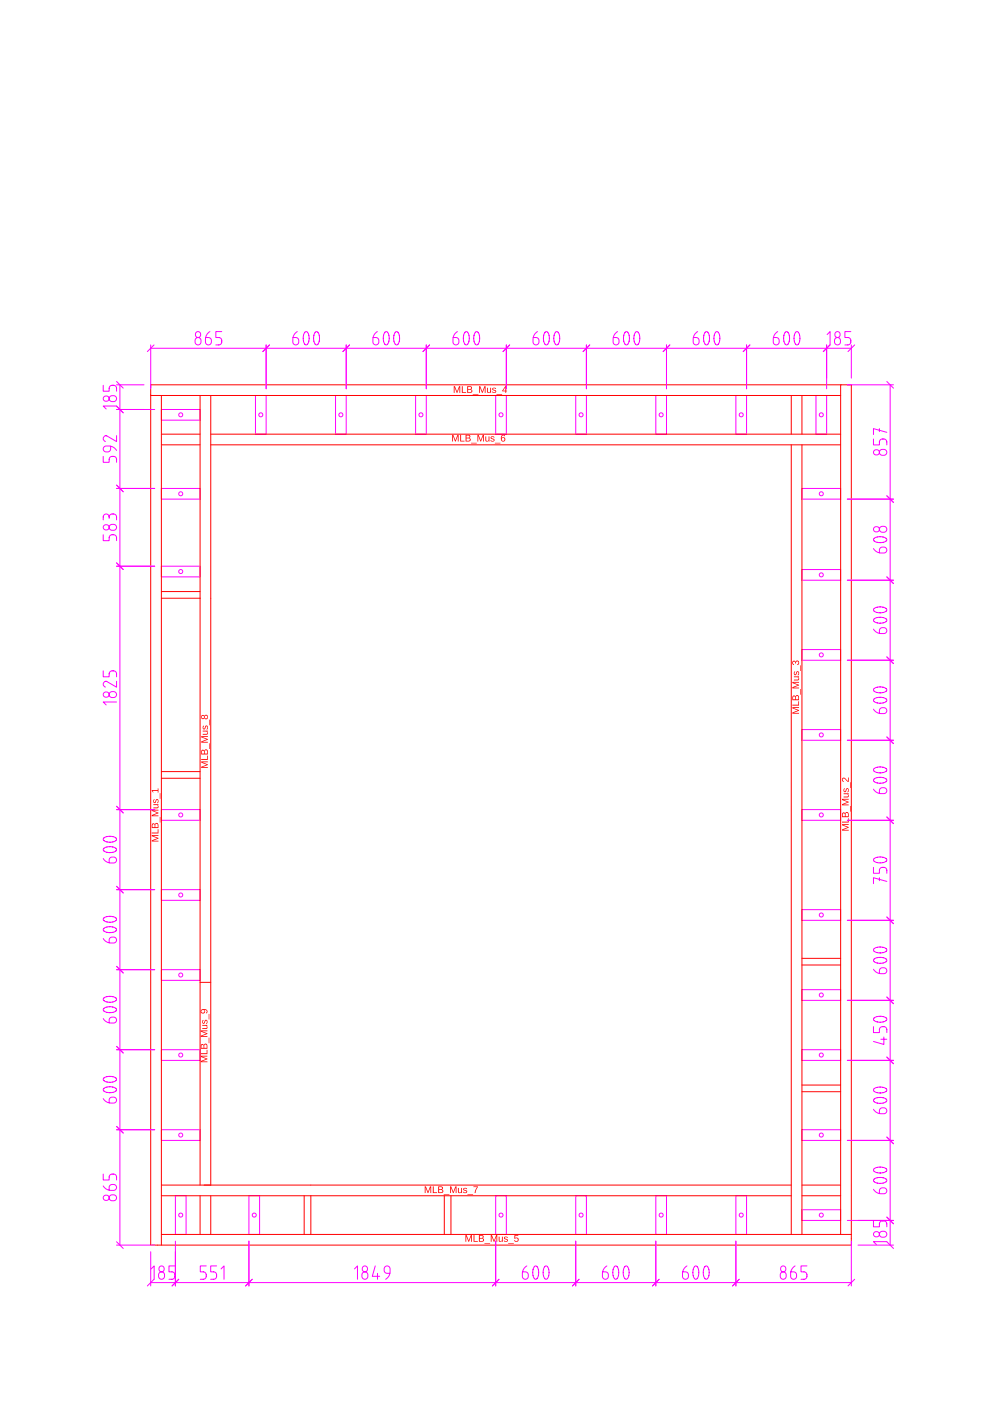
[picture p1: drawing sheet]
<svg xmlns="http://www.w3.org/2000/svg" width="297mm" height="420mm" viewBox="0 0 297 420" stroke-linecap="round" stroke-linejoin="round" font-family="sans-serif">
<g fill="none" stroke="#f00" stroke-width=".3">
<path d="M45.2 115.4h210v258h-210zM45.2 118.6h206.8M48.4 118.6v254.8M60 118.6v236.8M63.2 118.6v236.8M237.2 118.6v11.6M240.4 118.6v11.6M252 115.4v254.8M48.4 133.4h11.6M48.4 130.2h11.6M63.2 133.4h188.8M63.2 130.2h188.8"/>
<path d="M237.2 133.4v236.8M240.4 133.4v236.8M48.4 177.4h11.6M48.4 179.4h11.6M48.4 233.4h11.6M48.4 231.4h11.6M240.4 287.4h11.6M240.4 289.4h11.6M240.4 327.4h11.6M240.4 325.4h11.6M48.4 355.4h188.8M48.4 358.6h188.8"/>
<path d="M60 358.6v11.6M63.2 358.6v11.6M91.2 358.6v11.6M93.2 358.6v11.6M133.2 358.6v11.6M135.2 358.6v11.6M240.4 355.4h11.6M240.4 358.6h11.6M48.4 370.2h206.8"/>
</g>
<g fill="none" stroke="#f0f" stroke-width=".3">
<path d="M76.6 118.6h3.2v11.6h-3.2zM100.6 118.6h3.2v11.6h-3.2zM124.6 118.6h3.2v11.6h-3.2zM148.6 118.6h3.2v11.6h-3.2zM172.6 118.6h3.2v11.6h-3.2zM196.6 118.6h3.2v11.6h-3.2zM220.6 118.6h3.2v11.6h-3.2zM244.6 118.6h3.2v11.6h-3.2zM48.4 122.8h11.6v3.2h-11.6zM48.4 146.5h11.6v3.2h-11.6zM240.4 146.5h11.6v3.2h-11.6zM48.4 169.8h11.6v3.2h-11.6z"/>
<path d="M240.4 170.8h11.6v3.2h-11.6zM240.4 194.8h11.6v3.2h-11.6zM240.4 218.8h11.6v3.2h-11.6zM48.4 242.8h11.6v3.2h-11.6zM240.4 242.8h11.6v3.2h-11.6zM48.4 266.8h11.6v3.2h-11.6zM240.4 272.8h11.6v3.2h-11.6zM48.4 290.8h11.6v3.2h-11.6zM240.4 296.8h11.6v3.2h-11.6zM48.4 314.8h11.6v3.2h-11.6zM240.4 314.8h11.6v3.2h-11.6zM48.4 338.8h11.6v3.2h-11.6z"/>
<path d="M240.4 338.8h11.6v3.2h-11.6zM52.6 358.6h3.2v11.6h-3.2zM74.6 358.6h3.2v11.6h-3.2zM148.6 358.6h3.2v11.6h-3.2zM172.6 358.6h3.2v11.6h-3.2zM196.6 358.6h3.2v11.6h-3.2zM220.6 358.6h3.2v11.6h-3.2zM240.4 362.8h11.6v3.2h-11.6z"/>
<circle cx="54.2" cy="124.4" r=".6"/>
<circle cx="78.2" cy="124.4" r=".6"/>
<circle cx="102.2" cy="124.4" r=".6"/>
<circle cx="126.2" cy="124.4" r=".6"/>
<circle cx="150.2" cy="124.4" r=".6"/>
<circle cx="174.2" cy="124.4" r=".6"/>
<circle cx="198.2" cy="124.4" r=".6"/>
<circle cx="222.2" cy="124.4" r=".6"/>
<circle cx="246.2" cy="124.4" r=".6"/>
<circle cx="54.2" cy="148.1" r=".6"/>
<circle cx="246.2" cy="148.1" r=".6"/>
<circle cx="54.2" cy="171.4" r=".6"/>
<circle cx="246.2" cy="172.4" r=".6"/>
<circle cx="246.2" cy="196.4" r=".6"/>
<circle cx="246.2" cy="220.4" r=".6"/>
<circle cx="54.2" cy="244.4" r=".6"/>
<circle cx="246.2" cy="244.4" r=".6"/>
<circle cx="54.2" cy="268.4" r=".6"/>
<circle cx="246.2" cy="274.4" r=".6"/>
<circle cx="54.2" cy="292.4" r=".6"/>
<circle cx="246.2" cy="298.4" r=".6"/>
<circle cx="54.2" cy="316.4" r=".6"/>
<circle cx="246.2" cy="316.4" r=".6"/>
<circle cx="54.2" cy="340.4" r=".6"/>
<circle cx="246.2" cy="340.4" r=".6"/>
<circle cx="54.2" cy="364.4" r=".6"/>
<circle cx="76.2" cy="364.4" r=".6"/>
<circle cx="150.2" cy="364.4" r=".6"/>
<circle cx="174.2" cy="364.4" r=".6"/>
<circle cx="198.2" cy="364.4" r=".6"/>
<circle cx="222.2" cy="364.4" r=".6"/>
<circle cx="246.2" cy="364.4" r=".6"/>
</g>
<g fill="#f00">
<path d="M252.4 247.2h2v.2h-1.8l1.8 .6v.2l-1.8 .7h1.8v.2h-2v-.4l1.7-.6-1.7-.6zM252.4 246.4h1.8v-1h.2v1.3h-2zM252.6 243.7h.4l.3 .3a.55 .55 0 0 1 .7-.5 .55 .55 0 0 1 .4 .8v.8h-2zM252.7 244l-.1 .8h.6v-.8zM253.6 243.9l-.1 .9h.7l-.1-.9zM254.8 241.7h.2v1.7h-.2zM252.4 239.6h2v.2h-1.8l1.8 .6v.2l-1.8 .7h1.8v.2h-2v-.3l1.7-.7-1.7-.6zM252.9 237.9h1.5v.3h-.3a.52 .52 0 0 1 .3 .6 .52 .52 0 0 1-.5 .3h-1v-.2h.9a.37 .37 0 0 0 .4-.4 .37 .37 0 0 0-.5-.3h-.8zM253 236.5l.2-.1v.2a.29 .29 0 0 0-.3 .3 .29 .29 0 0 0 .2 .3 .29 .29 0 0 0 .4-.2 .53 .53 0 0 1 .6-.6 .53 .53 0 0 1 .3 .8l-.4 .4 .2-.4a.34 .34 0 0 0 0-.5 .34 .34 0 0 0-.5 0 .34 .34 0 0 0 0 .5l-.1 .1a.48 .48 0 0 1-.7 .2 .48 .48 0 0 1 0-.7zM254.8 234.6h.2v1.7h-.2zM252.5 233.4a1.51 1.51 0 0 1 1.7 .8v-1h.2v1.3l-.9-.6a.46 .46 0 0 0-.6-.5 .46 .46 0 0 0-.2 .7l.2 .4-.5-.4z"/>
<path d="M45.5 250.4h2v.3h-1.8l1.8 .6v.2l-1.8 .6h1.8v.3h-2v-.4l1.7-.6-1.7-.6zM45.5 249.7h1.8v-1h.2v1.3h-2zM45.7 247l.4-.1 .3 .4a.55 .55 0 0 1 .7-.5 .55 .55 0 0 1 .4 .7v.8h-2zM45.8 247.3l-.1 .8h.6v-.8zM46.7 247.1l-.1 1h.7l-.1-.9zM47.9 245h.2v1.7h-.2zM45.5 242.8h2v.3h-1.8l1.8 .6v.2l-1.8 .7 1.8-.1v.3h-2v-.4l1.7-.6-1.7-.6zM46 241.2h1.5v.2h-.3a.52 .52 0 0 1 .3 .6 .52 .52 0 0 1-.5 .4h-1v-.2h.9a.37 .37 0 0 0 .4-.4 .37 .37 0 0 0-.5-.4h-.8zM46.1 239.7h.2v.2a.29 .29 0 0 0-.3 .2 .29 .29 0 0 0 .2 .4 .29 .29 0 0 0 .4-.2 .53 .53 0 0 1 .6-.6 .53 .53 0 0 1 .3 .8l-.4 .4 .2-.5a.34 .34 0 0 0 0-.4 .34 .34 0 0 0-.5 0 .34 .34 0 0 0 0 .4l-.1 .1a.48 .48 0 0 1-.7 .3 .48 .48 0 0 1 0-.8zM47.9 237.9h.2v1.7h-.2zM45.5 236.9h1.8v-.5h.2v1.3h-.2v-.5h-1.6l.4 .4h-.3z"/>
<path d="M237.5 212.1h2v.2h-1.8l1.8 .7v.1l-1.8 .7h1.8v.2h-2v-.3l1.7-.6-1.7-.7zM237.5 211.3h1.8v-1h.2v1.3h-2zM237.7 208.7l.4-.1 .3 .3a.55 .55 0 0 1 .7-.4 .55 .55 0 0 1 .4 .7v.8h-2zM237.8 208.9l-.1 .8h.6v-.8zM238.7 208.8l-.1 .9h.7l-.1-.8zM239.9 206.6h.2v1.7h-.2zM237.5 204.5h2v.2h-1.8l1.8 .7v.2l-1.8 .6h1.8v.2h-2v-.3l1.7-.6-1.7-.7zM238 202.8h1.5v.3h-.3a.52 .52 0 0 1 .3 .6 .52 .52 0 0 1-.5 .4h-1v-.3h.9a.37 .37 0 0 0 .4-.4 .37 .37 0 0 0-.4-.3h-.9zM238.1 201.4l.2-.1v.3a.29 .29 0 0 0-.3 .2 .29 .29 0 0 0 .2 .3 .29 .29 0 0 0 .4-.2 .53 .53 0 0 1 .6-.6 .53 .53 0 0 1 .3 .9l-.4 .4 .2-.5a.34 .34 0 0 0 0-.5 .34 .34 0 0 0-.5 0 .34 .34 0 0 0 0 .5l-.1 .1a.48 .48 0 0 1-.7 .2 .48 .48 0 0 1 0-.7zM239.9 199.5h.2v1.7h-.2zM237.6 198.3l.6-.1 .3 .4a.61 .61 0 0 1 .9-.4 .61 .61 0 0 1 0 1l-.4 .3v-.3a.42 .42 0 0 0 .4-.5 .42 .42 0 0 0-.6-.3 .42 .42 0 0 0-.2 .6h-.2a.38 .38 0 0 0-.2-.6 .38 .38 0 0 0-.5 .3 .38 .38 0 0 0 .3 .5v.2l-.5-.3z"/>
<path d="M136 115.8h.4l.6 1.7 .6-1.7h.4v2h-.3v-1.7l-.6 1.7h-.2l-.7-1.7v1.7h-.2zM138.4 115.8h.3v1.8h1v.2h-1.3zM140 115.8h.8a.5 .5 0 0 1 .6 .3 .5 .5 0 0 1-.3 .7 .55 .55 0 0 1 .5 .6 .55 .55 0 0 1-.7 .4h-.9zM140.3 116v.7l.8-.1a.33 .33 0 0 0 .1-.4 .33 .33 0 0 0-.4-.2zM140.3 116.9v.7h.5a.38 .38 0 0 0 .5-.4 .38 .38 0 0 0-.5-.3zM141.7 118.2h1.7v.2h-1.7zM143.6 115.8h.4l.6 1.7 .6-1.7h.3v2h-.2v-1.7l-.6 1.7h-.2l-.7-1.7v1.7h-.2zM146 116.3h.2v1a.37 .37 0 0 0 .4 .4 .37 .37 0 0 0 .3-.5v-.9h.3v1.5h-.2l-.1-.2a.52 .52 0 0 1-.5 .2 .52 .52 0 0 1-.4-.5zM147.7 116.4l.6-.1 .4 .3-.2 .1a.29 .29 0 0 0-.3-.3 .29 .29 0 0 0-.3 .2 .29 .29 0 0 0 .2 .3 .53 .53 0 0 1 .6 .7 .53 .53 0 0 1-.8 .2l-.4-.3 .5 .1a.34 .34 0 0 0 .4 0 .34 .34 0 0 0 0-.5 .34 .34 0 0 0-.4 0h-.1a.4 .4 0 0 1-.4-.3 .4 .4 0 0 1 .2-.4zM148.8 118.2h1.7v.2h-1.7zM151.4 115.8h.3v1.4h.3v.2h-.3v.4h-.2v-.4h-1zM151.5 116.1l-.7 1.1h.7z"/>
<path d="M139.5 370.4h.4l.6 1.7 .6-1.7h.4v2h-.3v-1.8l-.6 1.8h-.2l-.7-1.8 .1 1.8h-.3zM141.9 370.4h.3v1.8h1v.2h-1.3zM143.5 370.4h.8a.5 .5 0 0 1 .7 .3 .5 .5 0 0 1-.4 .7 .55 .55 0 0 1 .5 .6 .55 .55 0 0 1-.7 .4h-.9zM143.8 370.6v.7l.8-.1a.33 .33 0 0 0 .1-.4 .33 .33 0 0 0-.4-.2zM143.8 371.5v.7h.5a.38 .38 0 0 0 .5-.4 .38 .38 0 0 0-.5-.3zM145.2 372.8h1.7v.2h-1.7zM147.1 370.4h.4l.6 1.7 .6-1.7h.3v2h-.2v-1.8l-.6 1.8h-.2l-.7-1.8v1.8h-.2zM149.5 370.9h.2v.9a.37 .37 0 0 0 .4 .4 .37 .37 0 0 0 .3-.4v-.9h.3v1.5h-.2v-.3a.52 .52 0 0 1-.6 .3 .52 .52 0 0 1-.4-.5zM151.2 371l.7-.1 .3 .3-.2 .1a.29 .29 0 0 0-.2-.4 .29 .29 0 0 0-.4 .3 .29 .29 0 0 0 .2 .3 .53 .53 0 0 1 .6 .6 .53 .53 0 0 1-.8 .3l-.4-.4 .5 .2a.34 .34 0 0 0 .4 0 .34 .34 0 0 0 0-.5 .34 .34 0 0 0-.4 0h-.1a.4 .4 0 0 1-.4-.3 .4 .4 0 0 1 .2-.4zM152.3 372.8h1.7v.2h-1.7zM154.2 370.4h1.2v.2h-1v.7a.68 .68 0 0 1 1 .3 .68 .68 0 0 1-.4 .9 .68 .68 0 0 1-.9-.5l.2-.1a.45 .45 0 0 0 .7 .2 .45 .45 0 0 0 .1-.7 .45 .45 0 0 0-.7 .1h-.3z"/>
<path d="M135.5 130.4h.4l.6 1.7 .6-1.7h.4v2h-.3v-1.8l-.6 1.8h-.2l-.6-1.8v1.8h-.3zM137.9 130.4h.3v1.8h1v.2h-1.3zM139.6 130.4h.7a.5 .5 0 0 1 .7 .3 .5 .5 0 0 1-.4 .7 .55 .55 0 0 1 .5 .6 .55 .55 0 0 1-.7 .4h-.8zM139.8 130.6v.7l.8-.1a.33 .33 0 0 0 .1-.4 .33 .33 0 0 0-.4-.2zM139.8 131.5v.7h.6a.38 .38 0 0 0 .4-.4 .38 .38 0 0 0-.5-.3zM141.2 132.8h1.7v.2h-1.7zM143.1 130.4h.4l.6 1.7 .6-1.7h.4v2h-.3v-1.8l-.6 1.8h-.2l-.7-1.8v1.8h-.2zM145.5 130.9h.2v.9a.37 .37 0 0 0 .4 .4 .37 .37 0 0 0 .3-.4v-.9h.3v1.5h-.2v-.3a.52 .52 0 0 1-.6 .3 .52 .52 0 0 1-.4-.5zM147.2 131l.7-.1 .3 .3-.2 .1a.29 .29 0 0 0-.2-.4 .29 .29 0 0 0-.4 .3 .29 .29 0 0 0 .2 .3 .53 .53 0 0 1 .6 .6 .53 .53 0 0 1-.8 .3l-.4-.4 .5 .2a.34 .34 0 0 0 .4 0 .34 .34 0 0 0 0-.5 .34 .34 0 0 0-.4 0h-.1a.4 .4 0 0 1-.3-.3 .4 .4 0 0 1 .1-.4zM148.3 132.8h1.7v.2h-1.7zM150.4 130.5l.6-.1 .4 .4-.8-.2-.2 .8a.64 .64 0 0 1 1 .1 .64 .64 0 0 1-.4 1 .64 .64 0 0 1-.8-.6l-.1-.8zM150.3 131.8a.45 .45 0 0 0 .9 0 .45 .45 0 0 0-.9 0z"/>
<path d="M127.3 355.8h.4l.6 1.7 .6-1.7h.4v2h-.3v-1.8l-.6 1.8h-.2l-.7-1.8v1.8h-.2zM129.7 355.8h.3v1.8h1v.2h-1.3zM131.3 355.8h.8a.5 .5 0 0 1 .6 .3 .5 .5 0 0 1-.3 .6 .55 .55 0 0 1 .5 .7 .55 .55 0 0 1-.7 .4h-.9zM131.6 356v.6h.8a.33 .33 0 0 0 0-.5 .33 .33 0 0 0-.3-.1zM131.6 356.9v.7h.5a.38 .38 0 0 0 .5-.4 .38 .38 0 0 0-.5-.3zM133 358.2h1.7v.2h-1.7zM134.9 355.8h.4l.6 1.7 .6-1.7h.3v2h-.2v-1.8l-.6 1.8h-.2l-.7-1.8v1.8h-.2zM137.3 356.3h.2v.9a.37 .37 0 0 0 .4 .4 .37 .37 0 0 0 .3-.5v-.8h.3v1.5h-.2l-.1-.3a.52 .52 0 0 1-.5 .3 .52 .52 0 0 1-.4-.5zM139 356.3h.6l.4 .3h-.2a.29 .29 0 0 0-.3-.3 .29 .29 0 0 0-.3 .2 .29 .29 0 0 0 .2 .4 .53 .53 0 0 1 .6 .6 .53 .53 0 0 1-.8 .3l-.4-.4 .5 .2a.34 .34 0 0 0 .4 0 .34 .34 0 0 0 0-.5 .34 .34 0 0 0-.5 0v-.1a.4 .4 0 0 1-.4-.2 .4 .4 0 0 1 .2-.5zM140.1 358.2h1.7v.2h-1.7zM141.9 355.8h1.3l-.7 2h-.2v-.5l.7-1.3h-1.1z"/>
<path d="M60.3 228.4h2v.2h-1.8l1.8 .6v.2l-1.8 .7h1.8v.2h-2v-.4l1.7-.6-1.7-.6zM60.3 227.6h1.8v-1h.2v1.3h-2zM60.5 224.9h.4l.4 .3a.55 .55 0 0 1 .6-.5 .55 .55 0 0 1 .4 .8v.8h-2zM60.6 225.2l-.1 .8h.7l-.1-.8zM61.5 225.1l-.1 .9h.7l-.1-.9zM62.7 222.9h.2v1.7h-.2zM60.3 220.8h2v.2h-1.8l1.8 .6v.2l-1.8 .7h1.8v.2h-2v-.3l1.7-.7-1.7-.6zM60.8 219.1h1.5v.3h-.3a.52 .52 0 0 1 .3 .6 .52 .52 0 0 1-.5 .3h-1v-.2h.9a.37 .37 0 0 0 .4-.4 .37 .37 0 0 0-.4-.3h-.9zM61 217.7l.1-.1v.2a.29 .29 0 0 0-.3 .3 .29 .29 0 0 0 .2 .3 .29 .29 0 0 0 .4-.2 .53 .53 0 0 1 .6-.6 .53 .53 0 0 1 .3 .8l-.4 .4 .2-.4a.34 .34 0 0 0 0-.5 .34 .34 0 0 0-.5 0 .34 .34 0 0 0 0 .5v.1a.48 .48 0 0 1-.7 .2 .48 .48 0 0 1-.1-.7zM62.7 215.8h.2v1.7h-.2zM60.4 214.6l.5-.2 .4 .4a.58 .58 0 0 1 .8-.2 .58 .58 0 0 1 0 .9 .58 .58 0 0 1-.8-.2 .59 .59 0 0 1-1 .2 .59 .59 0 0 1 .1-.9zM60.4 215a.4 .4 0 0 0 .8 0 .4 .4 0 0 0-.8 0zM61.3 215a.45 .45 0 0 0 .9 0 .45 .45 0 0 0-.9 0z"/>
</g>
<path d="M60 294.6h3.2" fill="none" stroke="#f00" stroke-width=".3"/>
<path d="M60.2 316.6h2v.3l-1.8-.1 1.8 .7v.2l-1.8 .6h1.8v.3h-2v-.4l1.7-.6-1.7-.6zM60.2 315.9h1.7v-1h.3v1.2h-2zM60.3 313.2l.5-.1 .3 .4a.55 .55 0 0 1 .7-.5 .55 .55 0 0 1 .4 .7v.8h-2zM60.5 313.5l-.1 .8h.6l-.1-.8zM61.4 313.3l-.2 1h.7v-.9zM62.6 311.2h.1v1.7h-.1zM60.2 309h2v.3h-1.8l1.8 .6v.2l-1.8 .6h1.8v.3h-2v-.4l1.7-.6-1.7-.6zM60.6 307.4h1.6v.2h-.3a.52 .52 0 0 1 .3 .6 .52 .52 0 0 1-.5 .4h-1.1v-.3h1a.37 .37 0 0 0 .4-.4 .37 .37 0 0 0-.5-.3h-.9zM60.8 305.9h.2v.2a.29 .29 0 0 0-.3 .2 .29 .29 0 0 0 .2 .3 .29 .29 0 0 0 .3-.1 .53 .53 0 0 1 .7-.7 .53 .53 0 0 1 .3 .9l-.4 .4 .2-.5a.34 .34 0 0 0-.1-.4 .34 .34 0 0 0-.4 0 .34 .34 0 0 0-.1 .4v.1a.48 .48 0 0 1-.7 .3 .48 .48 0 0 1-.1-.8zM62.6 304.1h.1v1.7h-.1zM60.2 302.9a1.03 1.03 0 0 1 1.3-.3 1.03 1.03 0 0 1 .6 1.1l-.3 .2 .1-.7-.7-.3a.67 .67 0 0 1 0 .9 .67 .67 0 0 1-.9 .1 .67 .67 0 0 1-.1-1zM60.4 303.3a.45 .45 0 0 0 .9 0 .45 .45 0 0 0-.9 0z" fill="#f00"/>
<g fill="none" stroke="#f0f" stroke-width=".3">
<path d="M62.9 99.4a2.88 2.88 0 0 0-1.1 3.8 1.07 1.07 0 0 0 1.6-.6 1.07 1.07 0 0 0-.9-1.4h-.9M66.5 99.4h-1.8v1.8h.9a1.13 1.13 0 0 1 .9 1.1 1.13 1.13 0 0 1-.9 1.1h-.9M89.1 99.4a2.88 2.88 0 0 0-1.1 3.8 1.07 1.07 0 0 0 1.6-.6 1.07 1.07 0 0 0-.9-1.4h-.9M91.5 99.6a.83 .83 0 0 1 .8 .1 .83 .83 0 0 1 .3 .9l-.1 2.1-.4 .6-.5 .1-.5-.7-.2-.9 .1-1.2zM94.6 99.6a.83 .83 0 0 1 .8 .1 .83 .83 0 0 1 .3 .9l-.1 2.1-.4 .6-.5 .1-.5-.7-.2-.9 .1-1.2zM113.1 99.4a2.88 2.88 0 0 0-1.1 3.8 1.07 1.07 0 0 0 1.6-.6 1.07 1.07 0 0 0-.9-1.4h-.9M115.5 99.6a.83 .83 0 0 1 .8 .1 .83 .83 0 0 1 .3 .9l-.1 2.1-.4 .6-.5 .1-.5-.7-.2-.9 .1-1.2zM118.6 99.6a.83 .83 0 0 1 .8 .1 .83 .83 0 0 1 .3 .9l-.1 2.1-.4 .6-.5 .1-.5-.7-.2-.9 .1-1.2zM137.1 99.4a2.88 2.88 0 0 0-1.1 3.8 1.07 1.07 0 0 0 1.6-.6 1.07 1.07 0 0 0-.9-1.4h-.9M139.5 99.6a.83 .83 0 0 1 .8 .1 .83 .83 0 0 1 .3 .9l-.1 2.1-.4 .6-.5 .1-.5-.7-.2-.9 .1-1.2zM142.6 99.6a.83 .83 0 0 1 .8 .1 .83 .83 0 0 1 .3 .9l-.1 2.1-.4 .6-.5 .1-.5-.7-.2-.9 .1-1.2zM161.1 99.4a2.88 2.88 0 0 0-1.1 3.8 1.07 1.07 0 0 0 1.6-.6 1.07 1.07 0 0 0-.9-1.4h-.9"/>
<path d="M163.5 99.6a.83 .83 0 0 1 .8 .1 .83 .83 0 0 1 .3 .9l-.1 2.1-.4 .6-.5 .1-.5-.7-.2-.9 .1-1.2zM166.6 99.6a.83 .83 0 0 1 .8 .1 .83 .83 0 0 1 .3 .9l-.1 2.1-.4 .6-.5 .1-.5-.7-.2-.9 .1-1.2zM185.1 99.4a2.88 2.88 0 0 0-1.1 3.8 1.07 1.07 0 0 0 1.6-.6 1.07 1.07 0 0 0-.9-1.4h-.9M187.5 99.6a.83 .83 0 0 1 .8 .1 .83 .83 0 0 1 .3 .9l-.1 2.1-.4 .6-.5 .1-.5-.7-.2-.9 .1-1.2zM190.6 99.6a.83 .83 0 0 1 .8 .1 .83 .83 0 0 1 .3 .9l-.1 2.1-.4 .6-.5 .1-.5-.7-.2-.9 .1-1.2zM209.1 99.4a2.88 2.88 0 0 0-1.1 3.8 1.07 1.07 0 0 0 1.6-.6 1.07 1.07 0 0 0-.9-1.4h-.9M211.5 99.6a.83 .83 0 0 1 .8 .1 .83 .83 0 0 1 .3 .9l-.1 2.1-.4 .6-.5 .1-.5-.7-.2-.9 .1-1.2zM214.6 99.6a.83 .83 0 0 1 .8 .1 .83 .83 0 0 1 .3 .9l-.1 2.1-.4 .6-.5 .1-.5-.7-.2-.9 .1-1.2zM233.1 99.4a2.88 2.88 0 0 0-1.1 3.8 1.07 1.07 0 0 0 1.6-.6 1.07 1.07 0 0 0-.9-1.4h-.9M235.5 99.6a.83 .83 0 0 1 .8 .1 .83 .83 0 0 1 .3 .9l-.1 2.1-.4 .6-.5 .1-.5-.7-.2-.9 .1-1.2zM238.6 99.6a.83 .83 0 0 1 .8 .1 .83 .83 0 0 1 .3 .9l-.1 2.1-.4 .6-.5 .1-.5-.7-.2-.9 .1-1.2zM255 99.4h-1.8v1.8h.9a1.13 1.13 0 0 1 .9 1.1 1.13 1.13 0 0 1-.9 1.1h-.9"/>
<path d="M30.9 115.6v1.7h1.8v-.9a1.13 1.13 0 0 1 1.1-.9 1.13 1.13 0 0 1 1.1 .9v.9M33 118.9a1.06 1.06 0 0 1 1.4-.2 1.06 1.06 0 0 1 .3 1.5 1.06 1.06 0 0 1-1.5 .2 1.06 1.06 0 0 1-.2-1.5zM34.9 115.4h8.3M34.9 114.4l2 2M35.9 115.4v258M45.2 103.4v13.2M45.2 104.4h210M46.2 103.4l-2 2M58.7 101.5a1.01 1.01 0 0 1 1.6 .8 1.01 1.01 0 0 1-1.6 .9l-.2-.6zM79.8 103.4v13.2M80.8 103.4l-2 2M103.8 103.4v13.2"/>
<path d="M104.8 103.4l-2 2M127.8 103.4v13.2M128.8 103.4l-2 2M151.8 103.4v13.2M152.8 103.4l-2 2M175.8 103.4v13.2M176.8 103.4l-2 2M199.8 103.4v13.2M200.8 103.4l-2 2M223.8 103.4v13.2M224.8 103.4l-2 2M247.8 103.4v13.2"/>
<path d="M247.9 100.3l.9-.9v4l-2 2M250.4 101.5a1.01 1.01 0 0 1 1.5 .8 1.01 1.01 0 0 1-1.5 .9l-.3-.6zM254 115.4h13.8M255.2 103.4v10M256.2 103.4l-2 2M265.8 114.4l2 2M266.8 115.4v258M30.9 136.9v1.7h1.8v-.8a1.13 1.13 0 0 1 1.1-1 1.13 1.13 0 0 1 1.1 1v.8M33.2 133.8v.8a1.04 1.04 0 0 1-1.5 1 1.04 1.04 0 0 1-.2-1.8 3 3 0 0 1 3.4 1.3M34.9 130.6v1.8l-2.9-1.7a.87 .87 0 0 0-1.1 .7 .87 .87 0 0 0 .7 1M34.9 121.8h-4l.9 .9M34.9 122.8h11.5"/>
<path d="M34.9 121.8l2 2M261.8 131.7v1.7h1.8v-.9a1.13 1.13 0 0 1 1.1-.9 1.13 1.13 0 0 1 1.1 .9v.9M263.6 128.5v.9M263.9 135a1.06 1.06 0 0 1 1.4-.1 1.06 1.06 0 0 1 .3 1.4 1.06 1.06 0 0 1-1.5 .2 1.06 1.06 0 0 1-.2-1.5zM265.8 129.7l-4-1.2v1.8M32.7 155a.89 .89 0 0 0-.9-.9 .89 .89 0 0 0-.9 .9v.9M32.7 155a1.13 1.13 0 0 1 1.1-.9 1.13 1.13 0 0 1 1.1 .9v.9M32.7 155v.5M33 157.5a1.06 1.06 0 0 1 1.4-.2 1.06 1.06 0 0 1 .3 1.5 1.06 1.06 0 0 1-1.5 .1 1.06 1.06 0 0 1-.2-1.4zM34.9 146.5h11.5M34.9 145.5l2 2M254 149.7h13.8"/>
<path d="M263.9 158.1a1.06 1.06 0 0 1 1.4-.2 1.06 1.06 0 0 1 .3 1.5 1.06 1.06 0 0 1-1.5 .1 1.06 1.06 0 0 1-.2-1.4zM265.8 148.7l2 2M30.9 160.4v1.7h1.8v-.8a1.13 1.13 0 0 1 1.1-1 1.13 1.13 0 0 1 1.1 1v.8M34.9 169.8h11.5M34.9 168.8l2 2M254 174h13.8M261.8 164.5a2.88 2.88 0 0 0 3.8 1.1 1.07 1.07 0 0 0-.6-1.6 1.07 1.07 0 0 0-1.4 1v.8M261.9 161.5l1-.5h1.2l1.2 .3 .5 .5-.2 .5-.6 .3-1.5 .1-1.5-.4-.2-.5zM265.8 173l2 2M254 198h13.8M261.8 188.7a2.88 2.88 0 0 0 3.8 1 1.07 1.07 0 0 0-.6-1.5 1.07 1.07 0 0 0-1.4 .9v.9M261.9 185.7l1-.5 1.2-.1 1.2 .3 .5 .6-.2 .4-.6 .3-1.5 .2-1.5-.5-.2-.4z"/>
<path d="M261.9 182.6l1-.5 1.2-.1 1.2 .3 .5 .6-.2 .4-.6 .3-1.5 .2-1.5-.5-.2-.4zM265.8 197l2 2M30.9 201.2v1.8h1.8v-.9a1.13 1.13 0 0 1 1.1-.9 1.13 1.13 0 0 1 1.1 .9v.9M33 207.7a1.06 1.06 0 0 1 1.4-.2 1.06 1.06 0 0 1 .3 1.4 1.06 1.06 0 0 1-1.5 .2 1.06 1.06 0 0 1-.2-1.4zM34.9 210.5h-4l.9 .9M34.9 204.3v1.8l-2.9-1.7a.87 .87 0 0 0-1.1 .6 .87 .87 0 0 0 .7 1.1M261.8 212.7a2.88 2.88 0 0 0 3.8 1 1.07 1.07 0 0 0-.6-1.5 1.07 1.07 0 0 0-1.4 .9v.9M261.9 209.7l1-.5 1.2-.1 1.2 .3 .5 .6-.2 .4-.6 .3-1.5 .2-1.5-.5-.2-.4zM261.9 206.6l1-.5 1.2-.1 1.2 .3 .5 .6-.2 .4-.6 .3-1.5 .2-1.5-.5-.2-.4zM254 222h13.8M261.8 236.7a2.88 2.88 0 0 0 3.8 1 1.07 1.07 0 0 0-.6-1.5 1.07 1.07 0 0 0-1.4 .9v.9M261.9 233.7l1-.5 1.2-.1 1.2 .3 .5 .6-.2 .4-.6 .3-1.5 .2-1.5-.5-.2-.4z"/>
<path d="M261.9 230.6l1-.5 1.2-.1 1.2 .3 .5 .6-.2 .4-.6 .3-1.5 .2-1.5-.5-.2-.4zM265.8 221l2 2M30.9 257.5a2.88 2.88 0 0 0 3.8 1 1.07 1.07 0 0 0-.6-1.5 1.07 1.07 0 0 0-1.4 .9v.9M31 254.5l1-.5 1.3-.1 1.1 .3 .5 .6-.2 .4-.6 .3-1.5 .2-1.4-.5-.3-.4zM31 251.4l1-.5 1.3-.1 1.1 .3 .5 .6-.2 .4-.6 .3-1.5 .2-1.4-.5-.3-.4zM34.9 242.8h11.5M34.9 241.8l2 2M254 246h13.8M261.9 257.6l1-.5 1.2-.1 1.2 .3 .5 .6-.2 .4-.6 .3-1.5 .2-1.5-.5-.2-.4zM265.8 245l2 2M31 278.5l1-.5 1.3-.1 1.1 .3 .5 .6-.2 .4-.6 .3-1.5 .2-1.4-.5-.3-.4zM31 275.4l1-.5 1.3-.1 1.1 .3 .5 .6-.2 .4-.6 .3-1.5 .2-1.4-.5-.3-.4z"/>
<path d="M34.9 266.8h11.5M34.9 265.8l2 2M254 276h13.8M261.8 260.1v1.8h1.8v-.9a1.13 1.13 0 0 1 1.1-.9 1.13 1.13 0 0 1 1.1 .9v.9M263.6 263.2v.9M265.8 264.3l-4-1.1v1.8M265.8 275l2 2M30.9 281.5a2.88 2.88 0 0 0 3.8 1 1.07 1.07 0 0 0-.6-1.5 1.07 1.07 0 0 0-1.4 .9v.9M31 299.4l1-.5 1.3-.1 1.1 .3 .5 .6-.2 .4-.6 .3-1.5 .2-1.4-.5-.3-.4zM34.9 290.8h11.5M34.9 289.8l2 2M261.8 290.7a2.88 2.88 0 0 0 3.8 1 1.07 1.07 0 0 0-.6-1.5 1.07 1.07 0 0 0-1.4 .9v.9"/>
<path d="M261.9 287.7l1-.5 1.2-.1 1.2 .3 .5 .6-.2 .4-.6 .3-1.5 .2-1.5-.5-.2-.4zM265.6 284.5l.2 .4-.1 .3-1 .5h-1.8l-1-.5a1 1 0 0 1 1.3-1.2l1.5 .1 .9 .4M265.8 299l2 2M30.9 305.5a2.88 2.88 0 0 0 3.8 1 1.07 1.07 0 0 0-.6-1.5 1.07 1.07 0 0 0-1.4 .9v.9M31 302.5l1-.5 1.3-.1 1.1 .3 .5 .6-.2 .4-.6 .3-1.5 .2-1.4-.5-.3-.4zM34.9 314.8h11.5M34.9 313.8l2 2M254 318h13.8M254 300h13.8M261.8 307.9v1.8h1.8v-.9a1.13 1.13 0 0 1 1.1-.9 1.13 1.13 0 0 1 1.1 .9v.9M261.9 305.4l1-.5 1.2-.1 1.2 .3 .5 .6-.2 .4-.6 .3-1.5 .2-1.5-.5-.2-.4zM264 311.7h1.8"/>
<path d="M264.9 311v2.2l-3.1-.9M265.8 317l2 2M30.9 329.5a2.88 2.88 0 0 0 3.8 1 1.07 1.07 0 0 0-.6-1.5 1.07 1.07 0 0 0-1.4 .9v.9M31 326.5l1-.5 1.3-.1 1.1 .3 .5 .6-.2 .4-.6 .3-1.5 .2-1.4-.5-.3-.4zM31 323.4l1-.5 1.3-.1 1.1 .3 .5 .6-.2 .4-.6 .3-1.5 .2-1.4-.5-.3-.4zM34.9 338.8h11.5M34.9 337.8l2 2M261.8 332.7a2.88 2.88 0 0 0 3.8 1 1.07 1.07 0 0 0-.6-1.5 1.07 1.07 0 0 0-1.4 .9v.9M261.9 329.7l1-.5 1.2-.1 1.2 .3 .5 .6-.2 .4-.6 .3-1.5 .2-1.5-.5-.2-.4zM261.9 326.6l1-.5 1.2-.1 1.2 .3 .5 .6-.2 .4-.6 .3-1.5 .2-1.5-.5-.2-.4zM30.9 355.7a2.88 2.88 0 0 0 3.8 1 1.07 1.07 0 0 0-.6-1.6 1.07 1.07 0 0 0-1.4 1v.8M30.9 352.1v1.8h1.8v-.9a1.13 1.13 0 0 1 1.1-.9 1.13 1.13 0 0 1 1.1 .9v.9"/>
<path d="M33 358.6a1.06 1.06 0 0 1 1.4-.2 1.06 1.06 0 0 1 .3 1.4 1.06 1.06 0 0 1-1.5 .2 1.06 1.06 0 0 1-.2-1.4zM254 342h13.8M261.8 356.7a2.88 2.88 0 0 0 3.8 1 1.07 1.07 0 0 0-.6-1.5 1.07 1.07 0 0 0-1.4 .9v.9M261.9 353.7l1-.5 1.2-.1 1.2 .3 .5 .6-.2 .4-.6 .3-1.5 .2-1.5-.5-.2-.4zM261.9 350.6l1-.5 1.2-.1 1.2 .3 .5 .6-.2 .4-.6 .3-1.5 .2-1.5-.5-.2-.4zM265.8 341l2 2M34.9 373.4h11.5M34.9 372.4l2 2M45.2 375.4v10.3M52.4 379.7h-1.8v1.7h.9a1.13 1.13 0 0 1 .9 1.1 1.13 1.13 0 0 1-.9 1.2h-.9M52.6 372.2v13.5M61.8 379.7h-1.8v1.7h.9a1.13 1.13 0 0 1 .9 1.1 1.13 1.13 0 0 1-.9 1.2h-.9"/>
<path d="M64.9 379.7h-1.8v1.7h.9a1.13 1.13 0 0 1 .9 1.1 1.13 1.13 0 0 1-.9 1.2h-.9M74.6 372.2v13.5M112.5 379.7l-.9 3.1h2.2M148.6 372.2v13.5M157.9 379.7a2.88 2.88 0 0 0-1.1 3.7 1.07 1.07 0 0 0 1.6-.6 1.07 1.07 0 0 0-.9-1.4h-.9M160.3 379.8a.83 .83 0 0 1 .8 .1 .83 .83 0 0 1 .3 .9l-.1 2.1-.4 .6-.5 .1-.5-.7-.2-.9 .1-1.2zM163.4 379.8a.83 .83 0 0 1 .8 .1 .83 .83 0 0 1 .3 .9l-.1 2.1-.4 .6-.5 .1-.5-.7-.2-.9 .1-1.2zM172.6 372.2v13.5M181.9 379.7a2.88 2.88 0 0 0-1.1 3.7 1.07 1.07 0 0 0 1.6-.6 1.07 1.07 0 0 0-.9-1.4h-.9M184.3 379.8a.83 .83 0 0 1 .8 .1 .83 .83 0 0 1 .3 .9l-.1 2.1-.4 .6-.5 .1-.5-.7-.2-.9 .1-1.2zM187.4 379.8a.83 .83 0 0 1 .8 .1 .83 .83 0 0 1 .3 .9l-.1 2.1-.4 .6-.5 .1-.5-.7-.2-.9 .1-1.2zM196.6 372.2v13.5"/>
<path d="M205.9 379.7a2.88 2.88 0 0 0-1.1 3.7 1.07 1.07 0 0 0 1.6-.6 1.07 1.07 0 0 0-.9-1.4h-.9M208.3 379.8a.83 .83 0 0 1 .8 .1 .83 .83 0 0 1 .3 .9l-.1 2.1-.4 .6-.5 .1-.5-.7-.2-.9 .1-1.2zM211.4 379.8a.83 .83 0 0 1 .8 .1 .83 .83 0 0 1 .3 .9l-.1 2.1-.4 .6-.5 .1-.5-.7-.2-.9 .1-1.2zM220.6 372.2v13.5M238.3 379.7a2.88 2.88 0 0 0-1.1 3.7 1.07 1.07 0 0 0 1.6-.6 1.07 1.07 0 0 0-.9-1.4h-.9M241.9 379.7h-1.8v1.7h.9a1.13 1.13 0 0 1 .9 1.1 1.13 1.13 0 0 1-.9 1.2h-.9M254 366h13.8M255.2 372.2v13.5M257.2 373.4h10.6M261.8 366.2v1.7h1.8v-.9a1.13 1.13 0 0 1 1.1-.9 1.13 1.13 0 0 1 1.1 .9v.9M263.9 369.5a1.06 1.06 0 0 1 1.4-.2 1.06 1.06 0 0 1 .3 1.5 1.06 1.06 0 0 1-1.5 .2 1.06 1.06 0 0 1-.2-1.5zM265.8 372.4h-4l.9 .9"/>
<path d="M265.8 372.4l2 2M265.8 365l2 2M45.2 384.7h210M45.3 380.5l.9-.8v4M46.2 383.7l-2 2M47.8 381.7a1.01 1.01 0 0 1 1.5 .8 1.01 1.01 0 0 1-1.5 .9l-.3-.6zM53.6 383.7l-2 2M66.3 380.5l.8-.8v4M75.6 383.7l-2 2M106.3 380.5l.8-.8v4M108.7 381.7a1.01 1.01 0 0 1 1.6 .8 1.01 1.01 0 0 1-1.6 .9l-.2-.6zM113.1 381.9v1.8"/>
<path d="M116.9 381.9h-.9a1.04 1.04 0 0 1-.9-1.5 1.04 1.04 0 0 1 1.8-.2 3 3 0 0 1-1.3 3.5M149.6 383.7l-2 2M173.6 383.7l-2 2M197.6 383.7l-2 2M221.6 383.7l-2 2M234.1 381.7a1.01 1.01 0 0 1 1.6 .8 1.01 1.01 0 0 1-1.6 .9l-.2-.6zM256.2 383.7l-2 2"/>
<circle cx="31.8" cy="119.5" r=".84"/>
<circle cx="59.4" cy="100.4" r=".84"/>
<circle cx="251.1" cy="100.4" r=".84"/>
<circle cx="262.7" cy="135.6" r=".84"/>
<circle cx="31.8" cy="158.1" r=".84"/>
<circle cx="262.7" cy="158.7" r=".84"/>
<circle cx="31.8" cy="208.3" r=".84"/>
<circle cx="31.8" cy="359.2" r=".84"/>
<circle cx="262.7" cy="370.1" r=".84"/>
<circle cx="48.5" cy="380.6" r=".84"/>
<circle cx="109.4" cy="380.6" r=".84"/>
<circle cx="234.8" cy="380.6" r=".84"/>
</g>
</svg>
